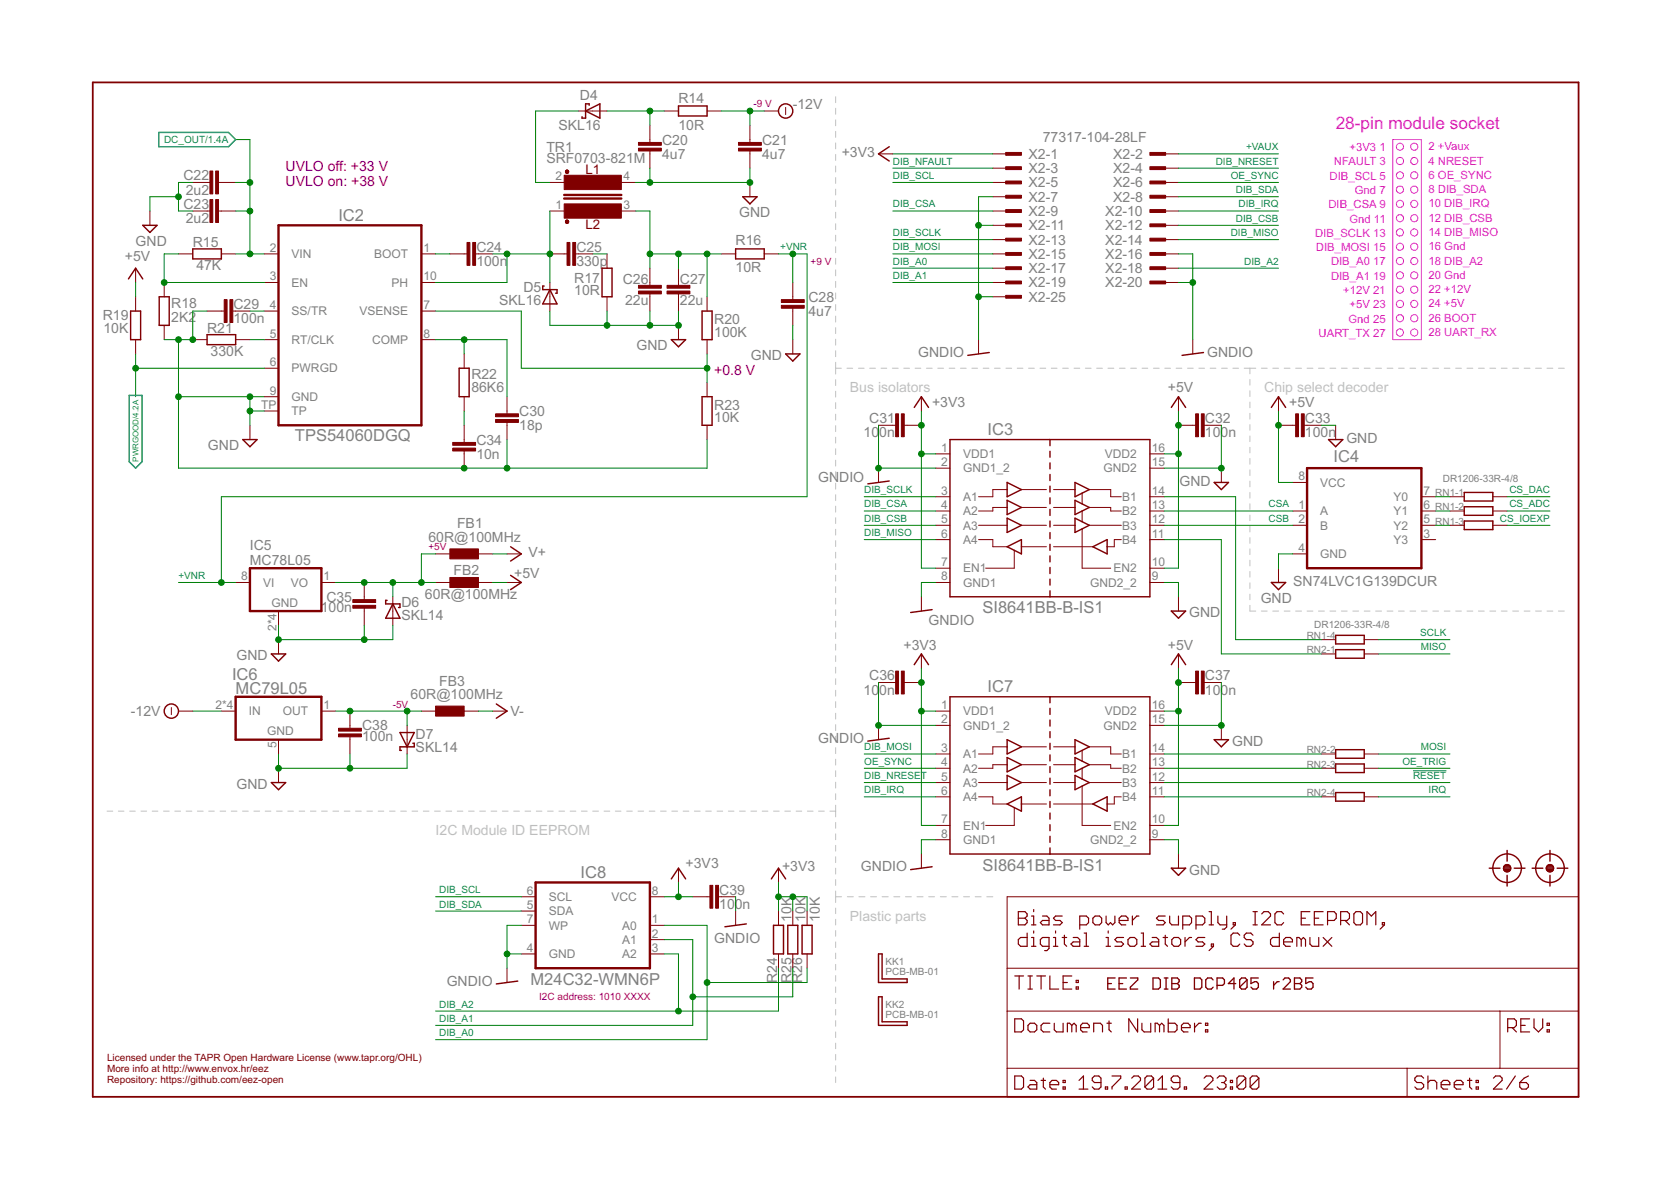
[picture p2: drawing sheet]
<svg xmlns="http://www.w3.org/2000/svg" width="297mm" height="210mm" viewBox="0 0 297 210" stroke-linecap="round" stroke-linejoin="round" font-family="sans-serif">
<defs><g id="words">
<text font-size="3.1" fill="#f0f" x="237.4" y="22.9">28-pin module socket</text>
<g font-size="2.9" fill="#808080">
<text x="60.1" y="39.3">IC2</text>
<text x="175.6" y="77.3">IC3</text>
<text x="52.4" y="78.4">TPS54060DGQ</text>
<text x="237" y="82.2">IC4</text>
<text x="174.6" y="109">SI8641BB-B-IS1</text>
<text x="41.2" y="120.8">IC6</text>
<text x="41.9" y="123.4">MC79L05</text>
<text x="175.6" y="123">IC7</text>
<text x="103.2" y="156">IC8</text>
<text x="174.6" y="154.7">SI8641BB-B-IS1</text>
<text x="94.3" y="175.1">M24C32-WMN6P</text>
</g>
<g font-size="2.5" fill="#808080">
<text x="103.1" y="17.8">D4</text>
<text x="99.3" y="23.2">SKL16</text>
<text x="120.6" y="23">10R</text>
<text x="120.6" y="18.2">R14</text>
<text x="140.9" y="19.3">-12V</text>
<text x="97.1" y="29">SRF0703-821M</text>
<text x="97.1" y="26.9">TR1</text>
<text x="117.7" y="28.2">4u7</text>
<text x="117.7" y="25.7">C20</text>
<text x="135.5" y="28.2">4u7</text>
<text x="135.5" y="25.7">C21</text>
<text x="149.6" y="28">+3V3</text>
<text x="182.8" y="28.2">X2-1</text>
<text x="185.4" y="25.3">77317-104-28LF</text>
<text x="197.9" y="28.2">X2-2</text>
<text x="32.6" y="32">C22</text>
<text x="33" y="34.6">2u2</text>
<text x="182.8" y="30.8">X2-3</text>
<text x="182.8" y="33.3">X2-5</text>
<text x="182.8" y="35.9">X2-7</text>
<text x="197.9" y="30.8">X2-4</text>
<text x="197.9" y="33.3">X2-6</text>
<text x="197.9" y="35.9">X2-8</text>
<text x="32.6" y="37.1">C23</text>
<text x="33" y="39.7">2u2</text>
<text x="131.4" y="38.6">GND</text>
<text x="182.8" y="38.4">X2-9</text>
<text x="182.8" y="40.9">X2-11</text>
<text x="196.5" y="38.4">X2-10</text>
<text x="196.5" y="40.9">X2-12</text>
<text x="22.2" y="46.4">+5V</text>
<text x="24.1" y="43.7">GND</text>
<text x="34.3" y="44">R15</text>
<text x="84.7" y="47.3">100n</text>
<text x="84.7" y="44.7">C24</text>
<text x="102.5" y="47.3">330p</text>
<text x="102.5" y="44.7">C25</text>
<text x="130.8" y="43.6">R16</text>
<text x="182.8" y="43.5">X2-13</text>
<text x="182.8" y="46">X2-15</text>
<text x="196.5" y="43.5">X2-14</text>
<text x="196.5" y="46">X2-16</text>
<text x="34.9" y="48">47K</text>
<text x="93" y="52">D5</text>
<text x="102.1" y="52.5">10R</text>
<text x="102.1" y="50.3">R17</text>
<text x="110.7" y="50.5">C26</text>
<text x="120.9" y="50.5">C27</text>
<text x="130.8" y="48.4">10R</text>
<text x="143.7" y="53.6">C28</text>
<text x="182.8" y="48.6">X2-17</text>
<text x="182.8" y="51.1">X2-19</text>
<text x="182.8" y="53.6">X2-25</text>
<text x="196.5" y="48.6">X2-18</text>
<text x="196.5" y="51.1">X2-20</text>
<text x="18.3" y="57">R19</text>
<text x="18.4" y="59.2">10K</text>
<text x="30.5" y="57.3">2K2</text>
<text x="30.5" y="54.7">R18</text>
<text x="36.8" y="59.2">R21</text>
<text x="41.5" y="57.4">100n</text>
<text x="41.5" y="54.9">C29</text>
<text x="88.7" y="54.3">SKL16</text>
<text x="111.1" y="54.3">22u</text>
<text x="120.9" y="54.3">22u</text>
<text x="127" y="59.9">100K</text>
<text x="127" y="57.6">R20</text>
<text x="143.7" y="56.2">4u7</text>
<text x="37.4" y="63.3">330K</text>
<text x="113.2" y="62.1">GND</text>
<text x="133.5" y="64">GND</text>
<text x="163.2" y="63.4">GNDIO</text>
<text x="214.6" y="63.5">GNDIO</text>
<text x="83.8" y="69.6">86K6</text>
<text x="83.8" y="67.4">R22</text>
<text x="207.6" y="69.8">+5V</text>
<text x="92.3" y="76.5">18p</text>
<text x="92.3" y="73.9">C30</text>
<text x="127" y="75.1">10K</text>
<text x="127" y="72.8">R23</text>
<text x="153.5" y="77.8">10</text>
<text x="154.5" y="75.2">C31</text>
<text x="156.3" y="77.8">0n</text>
<text x="165.7" y="72.4">+3V3</text>
<text x="214.2" y="77.8">100n</text>
<text x="214.2" y="75.2">C32</text>
<text x="229.2" y="72.3">+5V</text>
<text x="232" y="77.8">100n</text>
<text x="232" y="75.2">C33</text>
<text x="37" y="79.9">GND</text>
<text x="84.7" y="81.6">10n</text>
<text x="84.7" y="79">C34</text>
<text x="239.3" y="78.8">GND</text>
<text x="145.4" y="85.6">GNDIO</text>
<text x="209.7" y="86.4">GND</text>
<text x="81.2" y="93.9">FB1</text>
<text x="44.4" y="100.4">MC78L05</text>
<text x="44.4" y="97.8">IC5</text>
<text x="76.2" y="96.3">60R@100MHz</text>
<text x="93.9" y="99.1">V+</text>
<text x="58" y="107">C35</text>
<text x="71.3" y="108">D6</text>
<text x="75.5" y="106.4">60R@100MHz</text>
<text x="80.6" y="102.2">FB2</text>
<text x="91.4" y="102.8">+5V</text>
<text x="224.1" y="107.2">GND</text>
<text x="229.9" y="104.2">SN74LVC1G139DCUR</text>
<text x="57" y="108.9">100n</text>
<text x="71.3" y="110.1">SKL14</text>
<text x="165.1" y="111.1">GNDIO</text>
<text x="211.4" y="109.8">GND</text>
<text x="42.1" y="117.4">GND</text>
<text x="160.6" y="115.6">+3V3</text>
<text x="207.6" y="115.5">+5V</text>
<text x="73" y="124.2">60R@100MHz</text>
<text x="78.1" y="121.8">FB3</text>
<text x="153.5" y="123.5">10</text>
<text x="154.5" y="120.9">C36</text>
<text x="156.3" y="123.5">0n</text>
<text x="214.2" y="123.5">100n</text>
<text x="214.2" y="120.9">C37</text>
<text x="23.3" y="127.3">-12V</text>
<text x="64.4" y="131.7">100n</text>
<text x="64.4" y="129.8">C38</text>
<text x="73.9" y="131.3">D7</text>
<text x="90.8" y="127.3">V-</text>
<text x="145.4" y="132">GNDIO</text>
<text x="73.9" y="133.6">SKL14</text>
<text x="219" y="132.6">GND</text>
<text x="42.1" y="140.2">GND</text>
<text x="121.9" y="154.3">+3V3</text>
<text x="139" y="154.8">+3V3</text>
<text x="153.1" y="154.8">GNDIO</text>
<text x="211.4" y="155.5">GND</text>
<text x="127.8" y="161.6">100n</text>
<text x="127.8" y="159">C39</text>
<text x="127" y="167.6">GNDIO</text>
<text x="140.7" y="163.8" transform="rotate(-90 140.7 163.8)">10K</text>
<text x="143.2" y="163.8" transform="rotate(-90 143.2 163.8)">10K</text>
<text x="145.8" y="163.8" transform="rotate(-90 145.8 163.8)">10K</text>
<text x="79.4" y="175.3">GNDIO</text>
<text x="138.2" y="174.8" transform="rotate(-90 138.2 174.8)">R24</text>
<text x="140.7" y="174.8" transform="rotate(-90 140.7 174.8)">R25</text>
<text x="142.6" y="174.8" transform="rotate(-90 142.6 174.8)">R26</text>
</g>
<g font-size="2.5" fill="#800080">
<text x="50.8" y="30.4">UVLO off: +33 V</text>
<text x="50.8" y="33.1">UVLO on: +38 V</text>
<text x="127" y="66.7">+0.8 V</text>
</g>
<g font-size="2.5" fill="#c0c0c0">
<text x="151.1" y="69.8">Bus isolators</text>
<text x="224.7" y="69.8">Chip select decoder</text>
<text x="77.4" y="148.5">I2C Module ID EEPROM</text>
<text x="151.1" y="163.7">Plastic parts</text>
</g>
<g font-size="2.3" fill="#800000">
<text x="104.1" y="30.8">L1</text>
<text x="104.1" y="40.7">L2</text>
</g>
<g font-size="2.1" fill="#808080">
<text x="98.8" y="32.1">2</text>
<text x="110.8" y="32.1">4</text>
<text x="98.8" y="37.1">1</text>
<text x="110.8" y="37.1">3</text>
<text x="48" y="44.8">2</text>
<text x="51.8" y="45.9">VIN</text>
<text x="66.5" y="45.9">BOOT</text>
<text x="75.3" y="44.8">1</text>
<text x="48" y="49.8">3</text>
<text x="51.8" y="51">EN</text>
<text x="69.6" y="51">PH</text>
<text x="75.3" y="49.8">10</text>
<text x="48" y="54.9">4</text>
<text x="51.8" y="56">SS/TR</text>
<text x="63.9" y="56">VSENSE</text>
<text x="75.3" y="54.9">7</text>
<text x="48" y="60">5</text>
<text x="48" y="65.1">6</text>
<text x="51.8" y="61.1">RT/CLK</text>
<text x="66.1" y="61.1">COMP</text>
<text x="75.3" y="60">8</text>
<text x="48" y="70.2">9</text>
<text x="51.8" y="71.3">GND</text>
<text x="51.8" y="66.2">PWRGD</text>
<text x="46.4" y="72.7">TP</text>
<text x="51.8" y="73.8">TP</text>
<text x="167.3" y="80.3">1</text>
<text x="167.3" y="82.9">2</text>
<text x="171.2" y="81.4">VDD1</text>
<text x="171.2" y="84">GND1_2</text>
<text x="196.1" y="84">GND2</text>
<text x="196.4" y="81.4">VDD2</text>
<text x="204.8" y="82.9">15</text>
<text x="204.8" y="80.3">16</text>
<text x="167.3" y="87.9">3</text>
<text x="171.2" y="89.1">A1</text>
<text x="199.5" y="89.1">B1</text>
<text x="204.8" y="87.9">14</text>
<text x="230.8" y="85.4">8</text>
<text x="234.7" y="86.5">VCC</text>
<text x="247.7" y="89.1">Y0</text>
<text x="253" y="87.9">7</text>
<text x="167.3" y="90.5">4</text>
<text x="167.3" y="93">5</text>
<text x="167.3" y="95.6">6</text>
<text x="171.2" y="91.6">A2</text>
<text x="171.2" y="94.1">A3</text>
<text x="199.5" y="94.1">B3</text>
<text x="199.5" y="91.6">B2</text>
<text x="204.8" y="95.6">11</text>
<text x="204.8" y="93">12</text>
<text x="204.8" y="90.5">13</text>
<text x="230.8" y="90.5">1</text>
<text x="230.8" y="93">2</text>
<text x="234.7" y="91.6">A</text>
<text x="234.7" y="94.1">B</text>
<text x="247.7" y="91.6">Y1</text>
<text x="247.7" y="94.1">Y2</text>
<text x="253" y="90.5">6</text>
<text x="253" y="93">5</text>
<text x="253" y="95.6">3</text>
<text x="167.3" y="100.6">7</text>
<text x="171.2" y="96.7">A4</text>
<text x="171.2" y="101.8">EN1</text>
<text x="197.9" y="101.8">EN2</text>
<text x="199.5" y="96.7">B4</text>
<text x="204.8" y="100.6">10</text>
<text x="230.8" y="98.1">4</text>
<text x="234.7" y="99.2">GND</text>
<text x="247.7" y="96.7">Y3</text>
<text x="42.9" y="103.2">8</text>
<text x="46.8" y="104.3">VI</text>
<text x="48.2" y="107.8">GND</text>
<text x="51.7" y="104.3">VO</text>
<text x="57.5" y="103.2">1</text>
<text x="167.3" y="103.2">8</text>
<text x="171.2" y="104.3">GND1</text>
<text x="193.8" y="104.3">GND2_2</text>
<text x="204.8" y="103.2">9</text>
<text x="49.1" y="112.2" transform="rotate(-90 49.1 112.2)">2*4</text>
<text x="38.3" y="126">2*4</text>
<text x="44.2" y="127.1">IN</text>
<text x="47.5" y="130.7">GND</text>
<text x="50.3" y="127.1">OUT</text>
<text x="57.5" y="126">1</text>
<text x="167.3" y="126">1</text>
<text x="167.3" y="128.6">2</text>
<text x="171.2" y="127.1">VDD1</text>
<text x="171.2" y="129.7">GND1_2</text>
<text x="196.1" y="129.7">GND2</text>
<text x="196.4" y="127.1">VDD2</text>
<text x="204.8" y="128.6">15</text>
<text x="204.8" y="126">16</text>
<text x="49.1" y="133" transform="rotate(-90 49.1 133)">5</text>
<text x="167.3" y="133.6">3</text>
<text x="167.3" y="136.2">4</text>
<text x="171.2" y="134.8">A1</text>
<text x="171.2" y="137.3">A2</text>
<text x="199.5" y="137.3">B2</text>
<text x="199.5" y="134.8">B1</text>
<text x="204.8" y="136.2">13</text>
<text x="204.8" y="133.6">14</text>
<text x="167.3" y="138.7">5</text>
<text x="167.3" y="141.3">6</text>
<text x="171.2" y="139.8">A3</text>
<text x="171.2" y="142.4">A4</text>
<text x="199.5" y="142.4">B4</text>
<text x="199.5" y="139.8">B3</text>
<text x="204.8" y="141.3">11</text>
<text x="204.8" y="138.7">12</text>
<text x="167.3" y="146.3">7</text>
<text x="167.3" y="148.9">8</text>
<text x="171.2" y="147.5">EN1</text>
<text x="171.2" y="150">GND1</text>
<text x="193.8" y="150">GND2_2</text>
<text x="197.9" y="147.5">EN2</text>
<text x="204.8" y="148.9">9</text>
<text x="204.8" y="146.3">10</text>
<text x="93.7" y="161.6">5</text>
<text x="93.7" y="159">6</text>
<text x="97.6" y="160.2">SCL</text>
<text x="108.7" y="160.2">VCC</text>
<text x="115.9" y="159">8</text>
<text x="93.7" y="164.1">7</text>
<text x="97.6" y="162.7">SDA</text>
<text x="97.6" y="165.2">WP</text>
<text x="110.6" y="165.2">A0</text>
<text x="110.6" y="167.8">A1</text>
<text x="115.9" y="164.1">1</text>
<text x="115.9" y="166.7">2</text>
<text x="93.7" y="169.2">4</text>
<text x="97.6" y="170.3">GND</text>
<text x="110.6" y="170.3">A2</text>
<text x="115.9" y="169.2">3</text>
</g>
<g font-size="2" fill="#f0f">
<text x="237.1" y="29.4">NFAULT 3</text>
<text x="239.9" y="26.9">+3V3</text>
<text x="245.2" y="26.9">1</text>
<text x="253.9" y="26.7">2 +Vaux</text>
<text x="253.9" y="29.3">4 NRESET</text>
<text x="236.3" y="31.9">DIB_SCL 5</text>
<text x="240.8" y="34.5">Gnd 7</text>
<text x="253.9" y="31.8">6 OE_SYNC</text>
<text x="253.9" y="34.3">8 DIB_SDA</text>
<text x="236.1" y="37">DIB_CSA 9</text>
<text x="239.9" y="39.6">Gnd 11</text>
<text x="253.9" y="36.9">10 DIB_IRQ</text>
<text x="253.9" y="39.4">12 DIB_CSB</text>
<text x="253.9" y="41.9">14 DIB_MISO</text>
<text x="233.8" y="42.1">DIB_SCLK 13</text>
<text x="233.9" y="44.6">DIB_MOSI 15</text>
<text x="236.6" y="47.2">DIB_A0</text>
<text x="244.1" y="47.2">17</text>
<text x="253.9" y="44.5">16 Gnd</text>
<text x="253.9" y="47">18 DIB_A2</text>
<text x="236.6" y="49.7">DIB_A1</text>
<text x="238.8" y="52.3">+12V 21</text>
<text x="244.1" y="49.7">19</text>
<text x="253.9" y="52.1">22 +12V</text>
<text x="253.9" y="49.6">20 Gnd</text>
<text x="234.4" y="59.9">UART_TX 27</text>
<text x="239.7" y="57.3">Gnd 25</text>
<text x="239.9" y="54.8">+5V 23</text>
<text x="253.9" y="54.6">24 +5V</text>
<text x="253.9" y="57.2">26 BOOT</text>
<text x="253.9" y="59.7">28 UART_RX</text>
</g>
<g font-size="1.8" fill="#800080">
<text x="133.9" y="19.1">-9 V</text>
<text x="144.1" y="47">+9 V</text>
<text x="76.2" y="97.8">+5V</text>
<text x="69.8" y="125.7">-5V</text>
<text x="95.9" y="177.8">I2C address: 1010 XXXX</text>
</g>
<g font-size="1.8" fill="#008080">
<text x="29.2" y="25.4">DC_OUT/1.4A</text>
<text x="158.7" y="29.3">DIB_NFAULT</text>
<text x="216.1" y="29.3">DIB_NRESET</text>
<text x="221.5" y="26.7">+VAUX</text>
<text x="158.7" y="31.8">DIB_SCL</text>
<text x="218.8" y="31.8">OE_SYNC</text>
<text x="219.7" y="34.3">DIB_SDA</text>
<text x="158.7" y="41.9">DIB_SCLK</text>
<text x="158.7" y="36.9">DIB_CSA</text>
<text x="218.8" y="41.9">DIB_MISO</text>
<text x="219.7" y="39.4">DIB_CSB</text>
<text x="220.2" y="36.9">DIB_IRQ</text>
<text x="138.7" y="44.5">+VNR</text>
<text x="158.7" y="47">DIB_A0</text>
<text x="158.7" y="44.5">DIB_MOSI</text>
<text x="221.2" y="47">DIB_A2</text>
<text x="158.7" y="49.6">DIB_A1</text>
<text x="153.6" y="87.7">DIB_SCLK</text>
<text x="268.3" y="87.7">CS_DAC</text>
<text x="153.6" y="95.3">DIB_MISO</text>
<text x="153.6" y="90.2">DIB_CSA</text>
<text x="153.6" y="92.7">DIB_CSB</text>
<text x="225.5" y="90.2">CSA</text>
<text x="225.5" y="92.7">CSB</text>
<text x="266.6" y="92.7">CS_IOEXP</text>
<text x="268.3" y="90.2">CS_ADC</text>
<text x="31.7" y="102.9">+VNR</text>
<text x="252.5" y="113.1">SCLK</text>
<text x="252.6" y="115.6">MISO</text>
<text x="153.6" y="133.4">DIB_MOSI</text>
<text x="153.6" y="135.9">OE_SYNC</text>
<text x="249.3" y="135.9">OE_TRIG</text>
<text x="252.6" y="133.4">MOSI</text>
<text x="153.6" y="141">DIB_IRQ</text>
<text x="153.6" y="138.4">DIB_NRESET</text>
<text x="251.2" y="138.4">RESET</text>
<text x="254" y="141">IRQ</text>
<text x="78.1" y="158.8">DIB_SCL</text>
<text x="78.1" y="161.3">DIB_SDA</text>
<text x="78.1" y="179.1">DIB_A2</text>
<text x="78.1" y="184.2">DIB_A0</text>
<text x="78.1" y="181.6">DIB_A1</text>
</g>
<g font-size="1.8" fill="#808080">
<text x="255.1" y="88.2">RN1-1</text>
<text x="256.5" y="85.6">DR1206-33R-4/8</text>
<text x="255.1" y="90.7">RN1-2</text>
<text x="255.1" y="93.2">RN1-3</text>
<text x="232.3" y="113.6">RN1-4</text>
<text x="233.6" y="111.7">DR1206-33R-4/8</text>
<text x="232.3" y="116.1">RN2-1</text>
<text x="232.3" y="133.9">RN2-2</text>
<text x="232.3" y="136.4">RN2-3</text>
<text x="232.3" y="141.5">RN2-4</text>
<text x="157.4" y="173.4">PCB-MB-01</text>
<text x="157.4" y="171.5">KK1</text>
<text x="157.4" y="179.1">KK2</text>
<text x="157.4" y="181">PCB-MB-01</text>
</g>
<g font-size="1.8" fill="#800000">
<text x="19" y="188.6">Licensed under the TAPR Open Hardware License (www.tapr.org/OHL)</text>
<text x="19" y="190.5">More info at http://www.envox.hr/eez</text>
<text x="19" y="192.4">Repository: https://github.com/eez-open</text>
</g>
<text font-size="1.4" fill="#008080" x="24.6" y="82.1" transform="rotate(-90 24.6 82.1)">PWRGOOD/4.2A</text>
</g></defs>
<g fill="none" stroke="#c0c0c0" stroke-width=".18">
<path d="M148.5 17.2v1M148.5 19.2v1.1M148.5 21.3v1.1M148.5 23.3v1.1M148.5 25.4v1.1M148.5 27.5v1M148.5 29.5v1.1M148.5 31.6v1M148.5 33.6v1M148.5 35.7v1M148.5 37.7v1.1M148.5 39.8v1"/>
<path d="M148.5 41.8v1.1M148.5 43.9v1M148.5 45.9v1.1M148.5 48v1M148.5 50v1.1M148.5 52.1v1M148.5 54.1v1.1M148.5 56.2v1M148.5 58.2v1.1M148.5 60.3v1M148.5 62.3v1.1M148.5 64.4v2.1"/>
<path d="M148.5 67.5v1M148.5 69.5v1.1M148.5 71.6v1M148.5 73.6v1.1M148.5 75.6v1.1M148.5 77.7v1M148.5 79.8v1M148.5 65.4h1.1M150.6 65.4h1M152.6 65.4h1M154.6 65.4h1M156.6 65.4h1"/>
<path d="M158.6 65.4h1.1M160.7 65.4h1M162.7 65.4h1M164.7 65.4h1M166.7 65.4h1M168.7 65.4h1M170.7 65.4h1M172.8 65.4h1M174.8 65.4h1M176.8 65.4h1M178.8 65.4h1M180.8 65.4h1"/>
<path d="M182.8 65.4h1.1M184.9 65.4h1M186.9 65.4h1M188.9 65.4h1M190.9 65.4h1M192.9 65.4h1.1M194.9 65.4h1.1M197 65.4h1M199 65.4h1M201 65.4h1M203 65.4h1M205 65.4h1.1"/>
<path d="M207.1 65.4h1M209.1 65.4h1M211.1 65.4h1M213.1 65.4h1M215.1 65.4h1M217.1 65.4h1.1M219.2 65.4h1M221.2 65.4h2M222.2 65.4v1M222.2 67.4v1.1M222.2 69.4v1.1M222.2 71.5v1"/>
<path d="M222.2 73.5v1M222.2 75.5v1M222.2 77.5v1M222.2 79.5v1M224.2 65.4h1.1M226.3 65.4h1M228.3 65.4h1M230.3 65.4h1.1M232.3 65.4h1.1M234.4 65.4h1M236.4 65.4h1M238.4 65.4h1.1"/>
<path d="M240.5 65.4h1M242.5 65.4h1M244.5 65.4h1.1M246.6 65.4h1M248.6 65.4h1M250.6 65.4h1.1M252.7 65.4h1M254.7 65.4h1M256.7 65.4h1M258.8 65.4h1M260.8 65.4h1M262.8 65.4h1"/>
<path d="M264.8 65.4h1.1M266.9 65.4h1M268.9 65.4h1M270.9 65.4h1.1M273 65.4h1M275 65.4h1M277 65.4h1.1M148.5 81.8v1M148.5 83.8v1.1M148.5 85.9v1M148.5 87.9v1.1M148.5 90v1"/>
<path d="M148.5 92v1M148.5 94.1v1M148.5 96.1v1M148.5 98.1v1.1M222.2 81.5v1M222.2 83.5v1M222.2 85.5v1M222.2 87.5v1M222.2 89.5v1M222.2 91.5v1M222.2 93.5v1.1M222.2 95.5v1.1"/>
<path d="M222.2 97.6v1M222.2 99.6v1M148.5 100.2v1M148.5 102.2v1.1M148.5 104.3v1M148.5 106.3v1.1M148.5 108.4v1M148.5 110.4v1M148.5 112.5v1M148.5 114.5v1M148.5 116.5v1.1M148.5 118.6v1"/>
<path d="M222.2 101.6v1M222.2 103.6v1M222.2 105.6v1M222.2 107.6v1h1M224.2 108.6h1.1M226.3 108.6h1M228.3 108.6h1M230.3 108.6h1.1M232.3 108.6h1.1M234.4 108.6h1M236.4 108.6h1M238.4 108.6h1.1"/>
<path d="M240.5 108.6h1M242.5 108.6h1M244.5 108.6h1.1M246.6 108.6h1M248.6 108.6h1M250.6 108.6h1.1M252.7 108.6h1M254.7 108.6h1M256.7 108.6h1M258.8 108.6h1M260.8 108.6h1M262.8 108.6h1"/>
<path d="M264.8 108.6h1.1M266.9 108.6h1M268.9 108.6h1M270.9 108.6h1.1M273 108.6h1M275 108.6h1M277 108.6h1.1M148.5 120.6v1.1M148.5 122.7v1M148.5 124.7v1.1M148.5 126.8v1M148.5 128.8v1.1"/>
<path d="M148.5 130.9v1M148.5 132.9v1M148.5 134.9v1.1M148.5 137v1M148.5 139v1.1M19 144.2h1M21 144.2h1M23.1 144.2h.9M25.1 144.2h1M27.1 144.2h1M29.1 144.2h1M31.1 144.2h1"/>
<path d="M33.1 144.2h1M35.1 144.2h1M37.1 144.2h1M39.1 144.2h1M41.1 144.2h1M43.1 144.2h1M45.1 144.2h1M47.1 144.2h1.1M49.1 144.2h1.1M51.2 144.2h1M53.2 144.2h1M55.2 144.2h1"/>
<path d="M57.2 144.2h1M59.2 144.2h1M61.2 144.2h1M63.2 144.2h1M65.2 144.2h1M67.2 144.2h1M69.2 144.2h1M71.2 144.2h1M73.2 144.2h1.1M75.2 144.2h1.1M77.3 144.2h1M79.3 144.2h1"/>
<path d="M81.3 144.2h1M83.3 144.2h1M85.3 144.2h1M87.3 144.2h1M89.3 144.2h1M91.3 144.2h1M93.3 144.2h1M95.3 144.2h1M97.3 144.2h1M99.4 144.2h1M101.3 144.2h1.1M103.4 144.2h1"/>
<path d="M105.4 144.2h1M107.4 144.2h1M109.4 144.2h1M111.4 144.2h1M113.4 144.2h1M115.4 144.2h1M117.4 144.2h1M119.4 144.2h1M121.4 144.2h1M123.4 144.2h1.1M125.5 144.2h.9M127.5 144.2h1"/>
<path d="M129.5 144.2h1M131.5 144.2h1M133.5 144.2h1M135.5 144.2h1M137.5 144.2h1M139.5 144.2h1M141.5 144.2h1M143.5 144.2h1M145.5 144.2h1M147.5 144.2h1M148.5 141.1v1M148.5 143.1v2.1"/>
<path d="M148.5 146.2v1M148.5 148.2v1M148.5 150.2v1.1M148.5 152.3v1M148.5 154.3v1M148.5 156.3v1.1M148.5 158.4v2M148.5 159.4h1.1M150.6 159.4h1.1M152.7 159.4h1.1M154.7 159.4h1.1M156.8 159.4h1.1"/>
<path d="M158.9 159.4h1.1M161 159.4h1M163 159.4h1.1M165.1 159.4h1M167.2 159.4h1M169.2 159.4h1.1M171.3 159.4h1M173.4 159.4h1M175.4 159.4h1.1M148.5 161.4v1M148.5 163.4v1M148.5 165.4v1"/>
<path d="M148.5 167.4v1M148.5 169.4v1M148.5 171.4v1M148.5 173.4v1M148.5 175.4v1M148.5 177.4v1M148.5 179.4v1M148.5 181.4v1M148.5 183.4v1M148.5 185.4v1M148.5 187.4v1M148.5 189.4v1"/>
<path d="M148.5 191.4v1"/>
</g>
<g fill="none" stroke="#800000" stroke-width=".21">
<path d="M180.4 173.5h1.5M181 162h1.2l.4 .4v.4l-.4 .4 .4 .4v.4l-.4 .4h-1.2zM181 163.2h1.2M181.2 173.5v2.3M182.6 165.8v2.4h-1.2l-.4-.4v-.8l.4-.4h1.2M182.7 173.5h.8M182.7 175.8h.8M183.1 173.5v2.3M183.4 164.4h.7M183.4 162.8h.3v1.6M183.4 166.6h.3v1.6M183.4 168.2h.7"/>
<path d="M183.7 161.6v.4M183.7 165.5v.3M184.3 173.5h1.5M185.1 173.5v2.3M185.3 162.8h.8l.4 .4v1.2h-1.2l-.4-.4 .4-.4h1.2M186.5 168.2h-1.2l-.4-.4v-.8l.4-.4h1.2v2l-.4 .4h-.4M186.6 173.5v2.3h1.6M187.3 168.2h.7M187.3 166.6h.3v1.6M187.6 165.5v.3M188.8 162.8h-1.2l-.3 .4 .3 .4h.8l.4 .4-.4 .4h-1.1M188.8 166.6h.8"/>
<path d="M189 174.6h.7M189.2 166.2v1.6l.4 .4M190.5 173.5h-1.5v2.3h1.5M190.8 166.6h.8l.3 .4v1.2h-1.1l-.4-.4 .4-.4h1.1M191.3 175.4h.4v.4h-.4zM191.3 174.2h.4v.4h-.4zM191.9 164.4h1.2l.4-.4v-.8l-.4-.4h-1.2v2.3M192.7 168.2h.8M192.7 165.8h.4v2.4M194.3 163.2l.4-.4h.8l.3 .4v.8l-.3 .4h-.8l-.4-.4zM196.6 162.8v1.2l.4 .4 .4-.4 .4 .4 .4-.4v-1.2M196.6 168.2h.8"/>
<path d="M196.6 166.6h.4v1.6M197 165.5v.3M198.9 163.6h1.6v-.4l-.4-.4h-.8l-.4 .4v.8l.4 .4h.8M199.7 166.6h-1.1l-.4 .4 .4 .4h.7l.4 .4-.4 .4h-1.1M200.9 166.6h.8l.4 .4v.8l-.4 .4h-.8l-.4-.4v-.8zM201.3 162.8v1.6M202.5 162.8h-.4l-.8 .8M202.9 168.2h.7M202.9 165.8h.3v2.4M204.8 166.6h.8l.4 .4v1.2h-1.2l-.4-.4 .4-.4h1.2M206.8 166.6h.7M207.1 162.8h-1.1l-.4 .4 .4 .4h.8l.3 .4-.3 .4h-1.2"/>
<path d="M207.1 166.2v1.6l.4 .4M207.9 162.8v1.2l.4 .4h1.2v-1.6M208.3 167l.4-.4h.8l.4 .4v.8l-.4 .4h-.8l-.4-.4zM210.2 164.4h1.2l.4-.4v-.8l-.4-.4h-1.2v2.3M210.7 166.6v1.6M211.8 166.6h-.4l-.7 .8M212.6 164.4h1.2l.4-.4v-.8l-.4-.4h-1.2v2.3M214.2 166.6h-1.2l-.4 .4 .4 .4h.8l.4 .4-.4 .4h-1.2M214.9 162h.4v2.4M214.9 164.4h.8M215.3 167.8h.4v.4h-.4zM215.7 168.2l-.8 .8"/>
<path d="M216.5 162.8v1.2l.4 .4h1.2M218.1 162.8v2l-.4 .3h-.4M219.2 164h.4v.4h-.4zM219.6 164.4l-.8 .7M220.4 166.2l-.4-.4h-.8l-.4 .4v1.6l.4 .4h.8l.4-.4M222.7 162h.8M222.7 164.4h.8M222.7 166.2l-.4-.4h-.7l-.4 .4v.4l.4 .4h.7l.4 .4v.4l-.4 .4h-.7l-.4-.4M223.1 162v2.4M224.3 162.4l.4-.4h.7l.4 .4v.4l-1.5 1.6h1.5M227.4 165.8v2.4h-1.2l-.4-.4v-.8l.4-.4h1.2M228.2 162.4l-.4-.4h-.8l-.4 .4v1.6l.4 .4h.8l.4-.4"/>
<path d="M228.2 167.4h1.5v-.4l-.3-.4h-.8l-.4 .4v.8l.4 .4h.8M231.3 163.2h.8M231.3 167v1.2M231.3 167l-.4-.4h-.4v1.6M231.3 167l.4-.4 .4 .4v1.2M232.9 162h-1.6v2.4h1.6M232.9 166.6v1.2l.4 .4h1.1v-1.6M233.6 163.2h.8M235.2 162h-1.6v2.4h1.6M235.2 166.6l1.5 1.6M236 163.6h1.2l.3-.4v-.8l-.3-.4h-1.2v2.4M236.7 166.6l-1.5 1.6"/>
<path d="M238.3 163.6h1.2l.4-.4v-.8l-.4-.4h-1.2v2.4M239.1 163.6l.8 .8M241 162h.8l.4 .4v1.6l-.4 .4h-.8l-.3-.4v-1.6zM243 164.4v-2.4l.8 .8 .8-.8v2.4M245.7 164h.4v.4h-.4zM246.1 164.4l-.8 .7M180.4 181.1h1.2l.3 .4v1.5l-.3 .4h-1.2zM180.4 191.2h1.2l.3 .4v1.6l-.3 .4h-1.2zM182.7 182.2l.4-.3h.8l.4 .3v.8l-.4 .4h-.8l-.4-.4zM183.1 192h.8l.4 .4v1.2h-1.2l-.4-.4 .4-.4h1.2M185.1 192h.7M185.5 191.6v1.6l.3 .4"/>
<path d="M186.6 192.8h1.6v-.4l-.4-.4h-.8l-.4 .4v.8l.4 .4h.8M186.6 181.9h-1.1l-.4 .3v.8l.4 .4h1.1M187.4 181.9v1.1l.4 .4h1.2v-1.5M189 193.2h.4v.4h-.4zM189 192h.4v.4h-.4zM190.5 182.2l-.4-.3h-.4v1.5M190.5 182.2l.4-.3 .4 .3v1.2M190.5 182.2v1.2M191.8 193.6h1.6M191.8 192l.8-.8v2.4M192.1 182.6h1.5v-.4l-.3-.3h-.8l-.4 .3v.8l.4 .4h.8M194.4 183.4v-1.5h1.2l.4 .3v1.2"/>
<path d="M195.7 192.4h-1.2l-.3-.4v-.4l.3-.4h.8l.4 .4v1.6l-.4 .4h-.8l-.3-.4M196.5 193.2h.4v.4h-.4zM196.8 181.9h.7M197.1 181.5v1.5l.4 .4M197.7 191.2h1.5v.4l-1.5 1.6v.4M200 193.2h.4v.4h-.4zM201.2 191.6l.4-.4h.7l.4 .4v.4l-1.5 1.6h1.5M202.2 181.1v2.3l-1.5-2.3v2.3M203 181.9v1.1l.4 .4h1.2v-1.5M205.1 191.6v1.6l-.4 .4h-.8l-.4-.4M205.1 191.6l-.4-.4h-.8l-.4 .4v1.6M205.1 191.6l-1.6 1.6"/>
<path d="M205.8 193.6h1.6M205.8 192l.8-.8v2.4M206.1 182.2l-.4-.3h-.4v1.5M206.1 182.2v1.2M206.1 182.2l.4-.3 .4 .3v1.2M207.7 181.1v2.3h1.2l.3-.4v-.8l-.3-.3h-1.2M209.7 192.4h-1.1l-.4-.4v-.4l.4-.4h.8l.3 .4v1.6l-.3 .4h-.8l-.4-.4M210 182.6h1.6v-.4l-.4-.3h-.8l-.4 .3v.8l.4 .4h.8M210.5 193.2h.4v.4h-.4zM212.3 181.9v1.5M213.5 181.9h-.4l-.8 .7M214 191.6l.4-.4h.8l.4 .4v.4l-1.6 1.6h1.6"/>
<path d="M214.3 183h.4v.4h-.4zM214.3 181.9h.4v.3h-.4zM216.4 191.6l.4-.4h.8l.3 .4v.4l-.3 .4M217.1 192.4h.5M217.6 192.4l.3 .4v.4l-.3 .4h-.8l-.4-.4M218.7 193.2h.4v.4h-.4zM218.7 192h.4v.4h-.4zM221.4 191.6v1.6l-.4 .4h-.7l-.4-.4M221.4 191.6l-.4-.4h-.7l-.4 .4v1.6M221.4 191.6l-1.5 1.6M223.8 191.6v1.6l-.4 .4h-.8l-.4-.4M223.8 191.6l-.4-.4h-.8l-.4 .4v1.6"/>
<path d="M223.8 191.6l-1.6 1.6M253.1 191.6l-.4-.4h-.8l-.4 .4v.4l.4 .4h.8l.4 .4v.4l-.4 .4h-.8l-.4-.4M253.8 192.4l.4-.4h.8l.4 .4v1.2M253.8 191.2v2.4M256.2 192.8h1.5v-.4l-.4-.4h-.7l-.4 .4v.8l.4 .4h.7M258.5 192.8h1.6v-.4l-.4-.4h-.8l-.4 .4v.8l.4 .4h.8M260.9 192h.7M261.2 191.6v1.6l.4 .4M262.4 193.2h.4v.4h-.4zM262.4 192h.4v.4h-.4zM265.5 191.6l.4-.4h.7l.4 .4v.4l-1.5 1.6h1.5M268 182.6h1.2l.4-.4v-.7l-.4-.4h-1.2v2.3"/>
<path d="M268.8 182.6l.8 .8M269.4 191.2l-1.6 2.4M270.2 192.4h1.1l.4 .4v.4l-.4 .4h-.8l-.3-.4zM270.3 182.2h.8M271.7 191.2l-.8 .4-.7 .8M271.9 181.1h-1.6v2.3h1.6M272.7 181.1v1.5l.8 .8 .7-.8v-1.5M275 183h.4v.4h-.4zM275 181.9h.4v.3h-.4z"/>
</g>
<g fill="none" stroke="#800000" stroke-width=".25">
<path d="M104.1 19.7l2.5-1.2v2.5zM104.7 18.7v-.2h-.6v2.5h-.6v-.3M120.6 18.8h5.1v1.8h-5.1zM100.5 39.4l.2 .2h.2M100.5 39.4h.5M100.5 30.5h.5M100.7 39.2h.2M100.7 39.2l-.2 .2M100.7 30.3h.2M100.7 30.3l-.2 .2M100.7 39.6h.2M100.7 30.8h.2"/>
<path d="M100.9 39.2l.1 .1-.1 .3M100.9 30.3l.1 .1a.26 .26 0 0 1-.1 .4 .26 .26 0 0 1-.4-.3M132 35h2.6l-1.3 1.2zM158.1 26.1l-1.9 1.2 1.9 1.3M22.8 49.6l1.3-1.9 1.3 1.9M23.2 55.3h1.8v5.1h-1.8zM25.4 40h2.5l-1.3 1.3zM28.3 52.7h1.8v5.1h-1.8zM34.3 44.2h5v1.8h-5zM36.8 59.5h5.1v1.8h-5.1zM96.7 50.8h-.2v.7h2.5v.6h-.2M97.7 51.5l1.3 2.5h-2.5z"/>
<path d="M107 47.7h1.8v5h-1.8zM124.8 55.3h1.8v5.1h-1.8zM130.8 44.2h5v1.8h-5zM43.2 78.1h2.5l-1.3 1.3zM81.6 65.4h1.8v5.1h-1.8zM119.3 60.4h2.6l-1.3 1.2zM124.8 70.5h1.8v5.1h-1.8zM139.7 62.9h2.5l-1.3 1.3zM162.5 72.4l1.3-1.9 1.3 1.9M168.9 78.1h35.5v28h-35.5zM175.9 62.7l-3.9 .5M186.6 78.1v1.1"/>
<path d="M208.2 72.4l1.3-1.9 1.3 1.9M213.9 62.7l-3.8 .5M226 72.4l1.3-1.9 1.2 1.9M236.2 78.1h2.5l-1.3 1.3zM90.8 97.2l1.9 1.2-1.9 1.3M158.1 85.5l-3.8 .5M179 85.7l2.6 1.3-2.6 1.3zM179 88.9l2.6 1.3-2.6 1.3zM179 92.1l2.6 1.3-2.6 1.2zM179 97.2l2.6-1.3v2.5zM186.6 80.2v1.1M186.6 82.3v1"/>
<path d="M186.6 84.3v1.1M186.6 86.4v1.1M186.6 88.5v1M186.6 90.5v1.1M186.6 92.6v1.1M186.6 94.7v1M186.6 96.7v1.1M186.6 98.8v1.1M191.1 85.7l2.5 1.3-2.5 1.3zM191.1 88.9l2.5 1.3-2.5 1.3zM191.1 92.1l2.5 1.3-2.5 1.2zM194.3 97.2l2.5-1.3v2.5z"/>
<path d="M215.8 85.7h2.6l-1.3 1.3zM260.3 90.1h5.1v1.5h-5.1zM260.3 87.5h5.1v1.5h-5.1zM260.3 92.6h5.1v1.5h-5.1zM48.2 116.2h2.6l-1.3 1.3zM68.8 106.7h-.2v.6h2.5v.7h-.3M69.8 107.3l1.3 2.6h-2.5zM90.8 102.3l1.9 1.2-1.9 1.3M162.5 118.1l1.3-1.9 1.3 1.9M165.7 108.4l-3.8 .5M186.6 100.9v1M186.6 102.9v1.1"/>
<path d="M186.6 105v1.1M208.2 108.6h2.6l-1.3 1.3zM208.2 118.1l1.3-1.9 1.3 1.9M226 103.5h2.5l-1.2 1.3zM237.4 112.9h5.1v1.5h-5.1zM237.4 115.5h5.1v1.5h-5.1zM48.2 139.1h2.6l-1.3 1.3zM71.1 130.2h2.5l-1.2 2.5zM73.4 132.1h.2v.6h-2.5v.7h.3M88.2 125.1l1.9 1.3-1.9 1.3M158.1 131.2l-3.8 .5M168.9 123.8h35.5v28h-35.5z"/>
<path d="M179 131.5l2.6 1.2-2.6 1.3zM179 134.6l2.6 1.3-2.6 1.3zM179 137.8l2.6 1.3-2.6 1.3zM186.6 123.8v1.1M186.6 125.9v1.1M186.6 128v1.1M186.6 130v1.1M186.6 132.1v1.1M186.6 134.2v1M186.6 136.2v1.1M186.6 138.3v1.1M191.1 131.5l2.5 1.2-2.5 1.3z"/>
<path d="M191.1 134.6l2.5 1.3-2.5 1.3zM191.1 137.8l2.5 1.3-2.5 1.3zM215.8 131.5h2.6l-1.3 1.2zM237.4 133.2h5.1v1.6h-5.1zM237.4 135.8h5.1v1.5h-5.1zM119.3 156.2l1.3-1.9 1.3 1.9M137.1 156.2l1.3-1.9 1.3 1.9M165.7 154.1l-3.8 .5M179 142.9l2.6-1.3v2.6zM186.6 140.4v1M186.6 142.5v1M186.6 144.5v1.1"/>
<path d="M186.6 146.6v1M186.6 148.6v1.1M186.6 150.7v1.1M194.3 142.9l2.5-1.3v2.6zM208.2 154.3h2.6l-1.3 1.3zM237.4 140.9h5.1v1.5h-5.1zM264.7 154.3h1.9M267.3 154.3h1.2M267.3 154.3a.64 .64 0 0 0 .6 .7 .64 .64 0 0 0 .6-.7M267.3 154.5h1.2M267.3 154.1h1.2M267.3 154.1v.2"/>
<path d="M267.4 154.7h1M267.5 153.8h.8M267.9 151.2v1.9M267.9 155.6v1.9M268.4 153.9a.64 .64 0 0 0-1.1 .2M268.4 153.9l.1 .4M269.2 154.3h1.9M272.4 154.3h1.9M274.9 154.3h1.3M274.9 154.5h1.2M274.9 154.1a.64 .64 0 0 0 .5 .8 .64 .64 0 0 0 .8-.6M274.9 154.1h1.2"/>
<path d="M275 154.7h1M275.1 153.9a.64 .64 0 0 1 1 .2M275.1 153.9l-.2 .2M275.1 153.8h.8M275.5 151.2v1.9M275.5 155.6v1.9M276.1 154.1l.1 .2M276.8 154.3h1.9M92 174.4l-3.8 .5M132.7 164.2l-3.8 .5M137.5 164.5h1.8v5h-1.8zM140 164.5h1.8v5h-1.8z"/>
<path d="M142.6 164.5h1.8v5h-1.8zM156.2 169.5h.6v4.5h4.4v.6h-5zM156.2 177.2h.6v4.4h4.4v.6h-5z"/>
<circle cx="139.7" cy="19.7" r="1.27"/>
<circle cx="30.5" cy="126.4" r="1.27"/>
<circle cx="267.9" cy="154.3" r="2.54"/>
<circle cx="275.5" cy="154.3" r="2.54"/>
</g>
<g fill="none" stroke="#800000" stroke-width=".18">
<path d="M102.8 19.7h5.1M118.1 19.7h2.5M125.7 19.7h2.5M135.8 19.7h2.6M139.7 19.1v1.3M26.6 37.5v2.5M34.3 32.4h3M34.3 37.5h3M38.8 32.4h3.1M38.8 37.5h3.1M97.7 32.4h2.6M97.7 37.5h2.6"/>
<path d="M110.4 32.4h2.6M110.4 37.5h2.6M115.5 22.3v3M115.5 26.8v3.1M133.3 22.3v3M133.3 26.8v3.1M133.3 32.4v2.6M156.2 27.3h2.5M176.5 27.3h2.5M176.5 29.9h2.5M176.5 32.4h2.5M176.5 35h2.5"/>
<path d="M176.5 37.5h2.5M206.9 27.3h2.6M206.9 29.9h2.6M206.9 32.4h2.6M206.9 35h2.6M206.9 37.5h2.6M24.1 47.7v2.5M24.1 52.7v2.6M29.2 50.2v2.5M29.2 57.8v2.6M31.7 45.1h2.6M36.8 55.3h3.1"/>
<path d="M39.3 45.1h2.6M41.4 55.3h3M47 45.1h2.5M47 50.2h2.5M47 55.3h2.5M74.9 45.1h2.5M74.9 50.2h2.5M74.9 55.3h2.5M80 45.1h3M84.5 45.1h3.1M97.7 45.1h3.1M97.7 50.2v5.1"/>
<path d="M102.3 45.1h3.1M107.9 45.1v2.6M107.9 52.7v2.6M115.5 47.7v3M115.5 52.2v3.1M120.6 47.7v3M120.6 52.2v3.1M120.6 57.8v2.6M125.7 52.7v2.6M128.2 45.1h2.6M135.8 45.1h2.6M140.9 50.2v3.1"/>
<path d="M140.9 54.8v3M176.5 40h2.5M176.5 42.6h2.5M176.5 45.1h2.5M176.5 47.7h2.5M176.5 50.2h2.5M176.5 52.7h2.5M206.9 40h2.6M206.9 42.6h2.6M206.9 45.1h2.6M206.9 47.7h2.6M206.9 50.2h2.6"/>
<path d="M24.1 60.4v2.5M34.3 60.4h2.5M41.9 60.4h2.5M44.4 75.6v2.5M47 60.4h2.5M47 70.5h2.5M47 65.4h2.5M47 73h2.5M74.9 60.4h2.5M82.5 62.9v2.5M82.5 70.5v2.5M82.5 75.6v3"/>
<path d="M90.1 70.5v3.1M90.1 75.1v3M125.7 60.4v2.5M125.7 68v2.5M125.7 75.6v2.5M140.9 60.4v2.5M156.2 75.6h3M160.7 75.6h3.1M163.8 70.5v2.5M173.9 60.4v2.5M209.5 75.6h3M209.5 70.5v2.5"/>
<path d="M212 60.4v2.5M214.1 75.6h3M227.3 75.6h3M227.3 70.5v2.5M231.8 75.6h3.1M237.4 75.6v2.5M77.4 98.4h2.6M82.5 80.2v3M85 98.4h2.6M90.1 98.4h2.6M156.2 83.2v2.5M166.3 80.7h2.6"/>
<path d="M166.3 83.2h2.6M166.3 88.3h2.6M166.3 90.8h2.6M166.3 93.4h2.6M166.3 95.9h2.6M173.9 93.4h5.1M173.9 95.9h2.6v1.3h2.5M179 87h-2.5v1.3h-2.6M179 90.2h-2.5v.6h-2.6M180.3 97.8v3.2h-5.1M181.6 93.4h4.4M181.6 87h4.4"/>
<path d="M181.6 90.2h4.4M181.6 97.2h4.4M187.3 93.4h3.8M187.3 87h3.8M187.3 90.2h3.8M187.3 97.2h7M192.4 94v7h5M192.4 87.7v1.9M192.4 90.8v1.9M193.6 87h3.8v1.3h1.9M193.6 90.2h3.8v.6h1.9M193.6 93.4h5.7"/>
<path d="M199.3 95.9h-1.2v1.3h-1.3M204.4 80.7h2.5M204.4 83.2h2.5M204.4 88.3h2.5M204.4 90.8h2.5M204.4 93.4h2.5M204.4 95.9h2.5M217.1 83.2v2.5M229.8 90.8h2.5M229.8 93.4h2.5M229.8 85.7h2.5M229.8 98.4h2.5"/>
<path d="M252.7 88.3h2.5M252.7 90.8h2.5M252.7 93.4h2.5M252.7 95.9h2.5M257.7 88.3h2.6M257.7 90.8h2.6M257.7 93.4h2.6M265.4 88.3h2.5M265.4 90.8h2.5M265.4 93.4h2.5M41.9 103.5h2.5M49.5 108.6v2.5"/>
<path d="M49.5 113.7v2.5M57.1 103.5h2.6M64.7 103.5v3.1M64.7 108.1v3M69.8 106.1v5M77.4 103.5h2.6M85 103.5h2.6M90.1 103.5h2.6M163.8 106.1v2.5M163.8 116.2v2.6M166.3 101h2.6M166.3 103.5h2.6"/>
<path d="M204.4 101h2.5M204.4 103.5h2.5M209.5 106.1v2.5M209.5 116.2v2.6M227.3 101v2.5M234.9 113.7h2.5M234.9 116.2h2.5M242.5 113.7h2.5M242.5 116.2h2.5M30.5 125.8v1.2M31.7 126.4h2.6M39.3 126.4h2.6"/>
<path d="M49.5 131.5v2.5M49.5 136.5v2.6M57.1 126.4h2.6M62.2 126.4v3M62.2 131v3M72.4 128.9v5.1M74.9 126.4h2.5M82.5 126.4h2.5M87.6 126.4h2.5M156.2 128.9v2.6M156.2 121.3h3M160.7 121.3h3.1"/>
<path d="M166.3 126.4h2.6M166.3 128.9h2.6M166.3 134h2.6M166.3 136.5h2.6M166.3 139.1h2.6M173.9 139.1h5.1M179 132.7h-2.5v1.3h-2.6M179 135.9h-2.5v.6h-2.6M181.6 139.1h4.4M181.6 132.7h4.4M181.6 135.9h4.4M187.3 139.1h3.8"/>
<path d="M187.3 132.7h3.8M187.3 135.9h3.8M192.4 133.4v1.9M192.4 136.5v2M192.4 139.7v7h5M193.6 132.7h3.8v1.3h1.9M193.6 135.9h3.8v.6h1.9M193.6 139.1h5.7M204.4 126.4h2.5M204.4 128.9h2.5M204.4 134h2.5M204.4 136.5h2.5"/>
<path d="M204.4 139.1h2.5M209.5 121.3h3M214.1 121.3h3M217.1 128.9v2.6M234.9 134h2.5M234.9 136.5h2.5M242.5 134h2.5M242.5 136.5h2.5M92.7 159.4h2.5M115.5 159.4h2.6M120.6 154.3v2.5M123.1 159.4h3.1"/>
<path d="M127.7 159.4h3.1M138.4 154.3v2.5M163.8 151.8v2.5M166.3 141.6h2.6M166.3 146.7h2.6M166.3 149.2h2.6M173.9 141.6h2.6v1.3h2.5M179 159.4h101.6v35.5h-101.6zM180.3 143.5v3.2h-5.1M181.6 142.9h4.4M187.3 142.9h7M199.3 141.6h-1.2v1.3h-1.3"/>
<path d="M204.4 141.6h2.5M204.4 146.7h2.5M204.4 149.2h2.5M209.5 151.8v2.5M234.9 141.6h2.5M242.5 141.6h2.5M90.1 172.1v2.5M92.7 164.5h2.5M92.7 169.5h2.5M92.7 161.9h2.5M115.5 164.5h2.6M115.5 169.5h2.6"/>
<path d="M115.5 167h2.6M130.8 161.9v2.6M138.4 161.9v2.6M138.4 169.5v2.6M140.9 161.9v2.6M140.9 169.5v2.6M143.5 161.9v2.6M143.5 169.5v2.6M179 179.7h101.6M179 172.1h101.6M266.6 179.7v10.2M179 189.9h101.6"/>
<path d="M250.1 189.9v5"/>
</g>
<g fill="#800000" stroke="#800000" stroke-width=".18">
<path d="M126.2 157.4h.5v4h-.5z"/>
<path d="M127.2 157.4h.5v4h-.5z"/>
<path d="M159.2 73.6h.5v4h-.5z"/>
<path d="M160.2 73.6h.5v4h-.5z"/>
<path d="M212.5 73.6h.5v4h-.5z"/>
<path d="M213.6 73.6h.5v4h-.5z"/>
<path d="M159.2 119.3h.5v4h-.5z"/>
<path d="M160.2 119.3h.5v4h-.5z"/>
<path d="M212.5 119.3h.5v4h-.5z"/>
<path d="M213.6 119.3h.5v4h-.5z"/>
<path d="M231.3 73.6h.5v4h-.5z"/>
<path d="M230.3 73.6h.5v4h-.5z"/>
<path d="M178.8 27.1h2.8v.5h-2.8z"/>
<path d="M204.4 27.1h2.8v.5h-2.8z"/>
<path d="M178.8 29.6h2.8v.5h-2.8z"/>
<path d="M204.4 29.6h2.8v.5h-2.8z"/>
<path d="M178.8 32.2h2.8v.5h-2.8z"/>
<path d="M204.4 32.2h2.8v.5h-2.8z"/>
<path d="M178.8 34.7h2.8v.5h-2.8z"/>
<path d="M204.4 34.7h2.8v.5h-2.8z"/>
<path d="M178.8 37.3h2.8v.5h-2.8z"/>
<path d="M204.4 37.3h2.8v.5h-2.8z"/>
<path d="M178.8 39.8h2.8v.5h-2.8z"/>
<path d="M204.4 39.8h2.8v.5h-2.8z"/>
<path d="M178.8 42.3h2.8v.5h-2.8z"/>
<path d="M204.4 42.3h2.8v.5h-2.8z"/>
<path d="M178.8 44.9h2.8v.5h-2.8z"/>
<path d="M204.4 44.9h2.8v.5h-2.8z"/>
<path d="M178.8 47.4h2.8v.5h-2.8z"/>
<path d="M204.4 47.4h2.8v.5h-2.8z"/>
<path d="M178.8 50h2.8v.5h-2.8z"/>
<path d="M204.4 50h2.8v.5h-2.8z"/>
<path d="M178.8 52.5h2.8v.5h-2.8z"/>
<path d="M77.4 125.5h5.1v1.8h-5.1z"/>
<path d="M80 97.6h5v1.7h-5z"/>
<path d="M80 102.6h5v1.8h-5z"/>
<path d="M101.8 43.1h.5v4.1h-.5z"/>
<path d="M100.8 43.1h.5v4.1h-.5z"/>
<path d="M60.2 129.4h4v.5h-4z"/>
<path d="M60.2 130.5h4v.5h-4z"/>
<path d="M100.3 31.2h10.1v2.5h-10.1z"/>
<path d="M100.3 36.2h10.1v2.6h-10.1z"/>
<path d="M131.3 26.3h4v.5h-4z"/>
<path d="M131.3 25.3h4v.5h-4z"/>
<path d="M113.5 26.3h4.1v.5h-4.1z"/>
<path d="M113.5 25.3h4.1v.5h-4.1z"/>
<path d="M138.9 54.3h4.1v.5h-4.1z"/>
<path d="M138.9 53.3h4.1v.5h-4.1z"/>
<path d="M62.7 107.6h4.1v.5h-4.1z"/>
<path d="M62.7 106.6h4.1v.5h-4.1z"/>
<path d="M39.9 53.3h.5v4h-.5z"/>
<path d="M40.9 53.3h.5v4h-.5z"/>
<path d="M80.5 78.6h4v.5h-4z"/>
<path d="M80.5 79.7h4v.5h-4z"/>
<path d="M88.1 73.6h4.1v.5h-4.1z"/>
<path d="M88.1 74.6h4.1v.5h-4.1z"/>
<path d="M83 43.1h.5v4.1h-.5z"/>
<path d="M84 43.1h.5v4.1h-.5z"/>
<path d="M37.3 30.4h.5v4.1h-.5z"/>
<path d="M38.3 30.4h.5v4.1h-.5z"/>
<path d="M37.3 35.5h.5v4h-.5z"/>
<path d="M38.3 35.5h.5v4h-.5z"/>
<path d="M118.6 51.7h4v.5h-4z"/>
<path d="M118.6 50.7h4v.5h-4z"/>
<path d="M113.5 51.7h4.1v.5h-4.1z"/>
<path d="M113.5 50.7h4.1v.5h-4.1z"/>
</g>
<path d="M16.5 14.6h264.1v180.3h-264.1z" fill="none" stroke="#800000" stroke-width=".32"/>
<g fill="none" stroke="#800000" stroke-width=".23">
<path d="M196.9 174.8h.7M198.2 173.8h-1.3v2h1.3M198.9 174.8h.7M200.2 173.8h-1.3v2h1.3M200.9 173.8h1.3v.4l-1.3 1.3v.3h1.3M205 173.8h.9l.4 .4v1.3l-.4 .3h-.9zM207 173.8h.6M207 175.8h.6M207.3 173.8v2M208.3 173.8h1l.3 .4v.3l-.3 .3 .3 .3v.4l-.3 .3h-1zM208.3 174.8h1M212.3 173.8h1l.3 .4v1.3l-.3 .3h-1z"/>
<path d="M215.6 174.2l-.3-.4h-.6l-.4 .4v1.3l.4 .3h.6l.3-.3M216.3 175.1h1l.4-.3v-.6l-.4-.4h-1v2M219.7 174.8h-1.3l1-1v2M221.7 174.2l-.3-.4h-.7l-.3 .4v1.3M221.7 174.2v1.3l-.3 .3h-.7l-.3-.3M221.7 174.2l-1.3 1.3M223.7 173.8h-1.3v1l.6-.3h.4l.3 .3v.7l-.3 .3h-.7l-.3-.3M226.4 174.5v1.3M227.4 174.5h-.3l-.7 .6M228.1 174.2l.3-.4h.7l.3 .4v.3l-1.3 1.3h1.3M230.1 173.8h1l.3 .4v.3l-.3 .3 .3 .3v.4l-.3 .3h-1zM230.1 174.8h1"/>
<path d="M233.4 173.8h-1.3v1l.6-.3h.4l.3 .3v.7l-.3 .3h-.7l-.3-.3"/>
</g>
<path d="M100.3 34.6h10.1M100.3 35.3h10.1M49.5 40h25.4v35.6h-25.4zM232.3 83.2h20.4v17.8h-20.4zM44.4 101h12.7v7.6h-12.7zM41.9 123.8h15.2v7.7h-15.2zM95.2 156.8h20.3v15.3h-20.3z" fill="none" stroke="#800000" stroke-width=".42"/>
<g fill="none" stroke="#008000" stroke-width=".18">
<path d="M102.8 19.7h-7.6v12.7h2.5M107.9 19.7h10.2M115.5 19.7v2.6M128.2 19.7h7.6M133.3 19.7v2.6M31.7 35h-5.1v2.5M34.3 32.4h-2.6v5.1h2.6M41.9 32.4h2.5M41.9 37.5h2.5M41.9 24.8h2.5v20.3M97.7 37.5v12.7M113 37.5h2.5v10.2"/>
<path d="M115.5 29.9v2.5M133.3 29.9v2.5h-20.3M158.7 32.4h17.8M158.7 37.5h17.8M158.7 27.3h17.8M158.7 29.9h17.8M176.5 35h-2.6v25.4M209.5 32.4h17.8M209.5 35h17.8M209.5 37.5h17.8M209.5 27.3h17.8M209.5 29.9h17.8"/>
<path d="M24.1 50.2v2.5M31.7 45.1h-2.5v5.1h17.8M36.8 55.3h-2.5v5.1h-5.1M41.9 45.1h5.1M44.4 55.3h2.6M77.4 55.3h15.3v10.1h33M77.4 45.1h2.6M87.6 45.1h10.1M90.1 45.1v5.1h-12.7M97.7 55.3v2.5h22.9v-2.5M105.4 45.1h2.5M107.9 55.3v2.5"/>
<path d="M115.5 55.3v2.5M115.5 45.1h12.7M120.6 45.1v2.6M125.7 45.1v7.6M138.4 45.1h5.1v43.2h-104.2v15.2M140.9 45.1v5.1M140.9 57.8v2.6M158.7 47.7h17.8M158.7 50.2h17.8M158.7 45.1h17.8M158.7 42.6h17.8M173.9 52.7h2.6"/>
<path d="M173.9 40h2.6M209.5 47.7h17.8M209.5 50.2h2.5M209.5 45.1h2.5v15.3M209.5 40h17.8M209.5 42.6h17.8M24.1 62.9v7.6M24.1 65.4h22.9M31.7 60.4v22.8h94v-5.1M31.7 70.5h15.3M44.4 70.5v5.1M44.4 73h2.6"/>
<path d="M44.4 60.4h2.6M77.4 60.4h12.7v10.1M82.5 60.4v2.5M82.5 73v2.6M90.1 78.1v5.1M125.7 62.9v5.1M156.2 75.6v7.6h10.1M163.8 73v28h2.5M209.5 73v28h-2.6M217.1 75.6v7.6h-10.2M227.3 73v12.7h2.5M234.9 75.6h2.5"/>
<path d="M77.4 98.4h-2.5v5.1M87.6 98.4h2.5M153.6 88.3h12.7M153.6 90.8h12.7M153.6 93.4h12.7M153.6 95.9h12.7M163.8 80.7h2.5M206.9 88.3h12.7v25.4h15.3M206.9 95.9h10.2v20.3h17.8M206.9 90.8h22.9M206.9 80.7h2.6M206.9 93.4h22.9"/>
<path d="M229.8 98.4h-2.5v2.6M255.2 88.3h2.5M255.2 90.8h2.5M255.2 93.4h2.5M267.9 88.3h7.6M267.9 90.8h7.6M267.9 93.4h7.6M31.7 103.5h10.2M49.5 111.1v2.6h20.3v-2.6M59.7 103.5h17.7M64.7 111.1v2.6M69.8 103.5v2.6"/>
<path d="M87.6 103.5h2.5M163.8 118.8v27.9h2.5M166.3 103.5h-2.5v2.6M206.9 103.5h2.6v2.6M209.5 118.8v27.9h-2.6M245 113.7h12.7M245 116.2h12.7M34.3 126.4h5M49.5 134v2.5h22.9v-2.5M59.7 126.4h15.2M62.2 134v2.5M72.4 126.4v2.5"/>
<path d="M85 126.4h2.6M153.6 134h12.7M153.6 139.1h12.7M153.6 136.5h12.7M156.2 121.3v7.6h10.1M163.8 126.4h2.5M206.9 134h28M206.9 139.1h50.8M206.9 136.5h28M206.9 126.4h2.6M217.1 121.3v7.6h-10.2M245 134h12.7"/>
<path d="M245 136.5h12.7M77.4 159.4h15.3M118.1 159.4h5M120.6 156.8v2.6M130.8 159.4v2.5M138.4 159.4h5.1v2.5M138.4 156.8v5.1M140.9 159.4v2.5M153.6 141.6h12.7M166.3 149.2h-2.5v2.6M206.9 149.2h2.6v2.6M206.9 141.6h28"/>
<path d="M245 141.6h12.7M77.4 161.9h15.3M90.1 169.5h2.6M92.7 164.5h-2.6v7.6M118.1 164.5h7.6v20.3h-48.3M118.1 167h5v15.2h-45.7M118.1 169.5h2.5v10.2M138.4 172.1v7.6h-61M140.9 172.1v5.1h-17.8M143.5 172.1v2.5h-17.8"/>
</g>
<g fill="#008000" stroke="#008000" stroke-width=".18">
<circle cx="125.7" cy="174.6" r=".51"/>
<circle cx="123.1" cy="177.2" r=".51"/>
<circle cx="120.6" cy="179.7" r=".51"/>
<circle cx="217.1" cy="83.2" r=".51"/>
<circle cx="217.1" cy="128.9" r=".51"/>
<circle cx="115.5" cy="32.4" r=".51"/>
<circle cx="133.3" cy="32.4" r=".51"/>
<circle cx="49.5" cy="136.5" r=".51"/>
<circle cx="62.2" cy="136.5" r=".51"/>
<circle cx="64.7" cy="113.7" r=".51"/>
<circle cx="49.5" cy="113.7" r=".51"/>
<circle cx="31.7" cy="35" r=".51"/>
<circle cx="44.4" cy="73" r=".51"/>
<circle cx="31.7" cy="60.4" r=".51"/>
<circle cx="82.5" cy="83.2" r=".51"/>
<circle cx="90.1" cy="83.2" r=".51"/>
<circle cx="44.4" cy="70.5" r=".51"/>
<circle cx="31.7" cy="70.5" r=".51"/>
<circle cx="34.3" cy="60.4" r=".51"/>
<circle cx="120.6" cy="57.8" r=".51"/>
<circle cx="115.5" cy="57.8" r=".51"/>
<circle cx="107.9" cy="57.8" r=".51"/>
<circle cx="163.8" cy="75.6" r=".51"/>
<circle cx="163.8" cy="80.7" r=".51"/>
<circle cx="120.6" cy="159.4" r=".51"/>
<circle cx="138.4" cy="159.4" r=".51"/>
<circle cx="140.9" cy="159.4" r=".51"/>
<circle cx="163.8" cy="121.3" r=".51"/>
<circle cx="163.8" cy="126.4" r=".51"/>
<circle cx="90.1" cy="169.5" r=".51"/>
<circle cx="156.2" cy="83.2" r=".51"/>
<circle cx="156.2" cy="128.9" r=".51"/>
<circle cx="212" cy="50.2" r=".51"/>
<circle cx="173.9" cy="52.7" r=".51"/>
<circle cx="173.9" cy="40" r=".51"/>
<circle cx="209.5" cy="75.6" r=".51"/>
<circle cx="209.5" cy="80.7" r=".51"/>
<circle cx="227.3" cy="75.6" r=".51"/>
<circle cx="209.5" cy="121.3" r=".51"/>
<circle cx="209.5" cy="126.4" r=".51"/>
<circle cx="44.4" cy="37.5" r=".51"/>
<circle cx="44.4" cy="45.1" r=".51"/>
<circle cx="44.4" cy="32.4" r=".51"/>
<circle cx="64.7" cy="103.5" r=".51"/>
<circle cx="69.8" cy="103.5" r=".51"/>
<circle cx="74.9" cy="103.5" r=".51"/>
<circle cx="24.1" cy="65.4" r=".51"/>
<circle cx="140.9" cy="45.1" r=".51"/>
<circle cx="39.3" cy="103.5" r=".51"/>
<circle cx="115.5" cy="19.7" r=".51"/>
<circle cx="120.6" cy="45.1" r=".51"/>
<circle cx="115.5" cy="45.1" r=".51"/>
<circle cx="125.7" cy="45.1" r=".51"/>
<circle cx="72.4" cy="126.4" r=".51"/>
<circle cx="62.2" cy="126.4" r=".51"/>
<circle cx="133.3" cy="19.7" r=".51"/>
<circle cx="29.2" cy="50.2" r=".51"/>
<circle cx="82.5" cy="60.4" r=".51"/>
<circle cx="90.1" cy="45.1" r=".51"/>
<circle cx="97.7" cy="45.1" r=".51"/>
<circle cx="125.7" cy="65.4" r=".51"/>
</g>
<g fill="none" stroke="#f0f" stroke-width=".18">
<path d="M247.6 24.8h5.1v35.6h-5.1z"/>
<circle cx="248.9" cy="33.7" r=".64"/>
<circle cx="248.9" cy="38.8" r=".64"/>
<circle cx="248.9" cy="36.2" r=".64"/>
<circle cx="248.9" cy="26.1" r=".64"/>
<circle cx="248.9" cy="31.2" r=".64"/>
<circle cx="248.9" cy="28.6" r=".64"/>
<circle cx="251.4" cy="38.8" r=".64"/>
<circle cx="251.4" cy="28.6" r=".64"/>
<circle cx="251.4" cy="31.2" r=".64"/>
<circle cx="251.4" cy="33.7" r=".64"/>
<circle cx="251.4" cy="26.1" r=".64"/>
<circle cx="251.4" cy="36.2" r=".64"/>
<circle cx="248.9" cy="48.9" r=".64"/>
<circle cx="248.9" cy="54" r=".64"/>
<circle cx="248.9" cy="56.6" r=".64"/>
<circle cx="248.9" cy="51.5" r=".64"/>
<circle cx="248.9" cy="59.1" r=".64"/>
<circle cx="248.9" cy="43.9" r=".64"/>
<circle cx="248.9" cy="46.4" r=".64"/>
<circle cx="248.9" cy="41.3" r=".64"/>
<circle cx="251.4" cy="43.9" r=".64"/>
<circle cx="251.4" cy="51.5" r=".64"/>
<circle cx="251.4" cy="54" r=".64"/>
<circle cx="251.4" cy="46.4" r=".64"/>
<circle cx="251.4" cy="48.9" r=".64"/>
<circle cx="251.4" cy="56.6" r=".64"/>
<circle cx="251.4" cy="59.1" r=".64"/>
<circle cx="251.4" cy="41.3" r=".64"/>
</g>
<path d="M251.2 137h5.9" fill="none" stroke="#008080" stroke-width=".18"/>
<path d="M28.2 23.5h12.4l1.3 1.3-1.3 1.3h-12.4zM23 70.3h2.3v11.8l-1.2 1.1-1.1-1.1z" fill="none" stroke="#008080" stroke-width=".25"/>
<use href="#words"/>
</svg>
